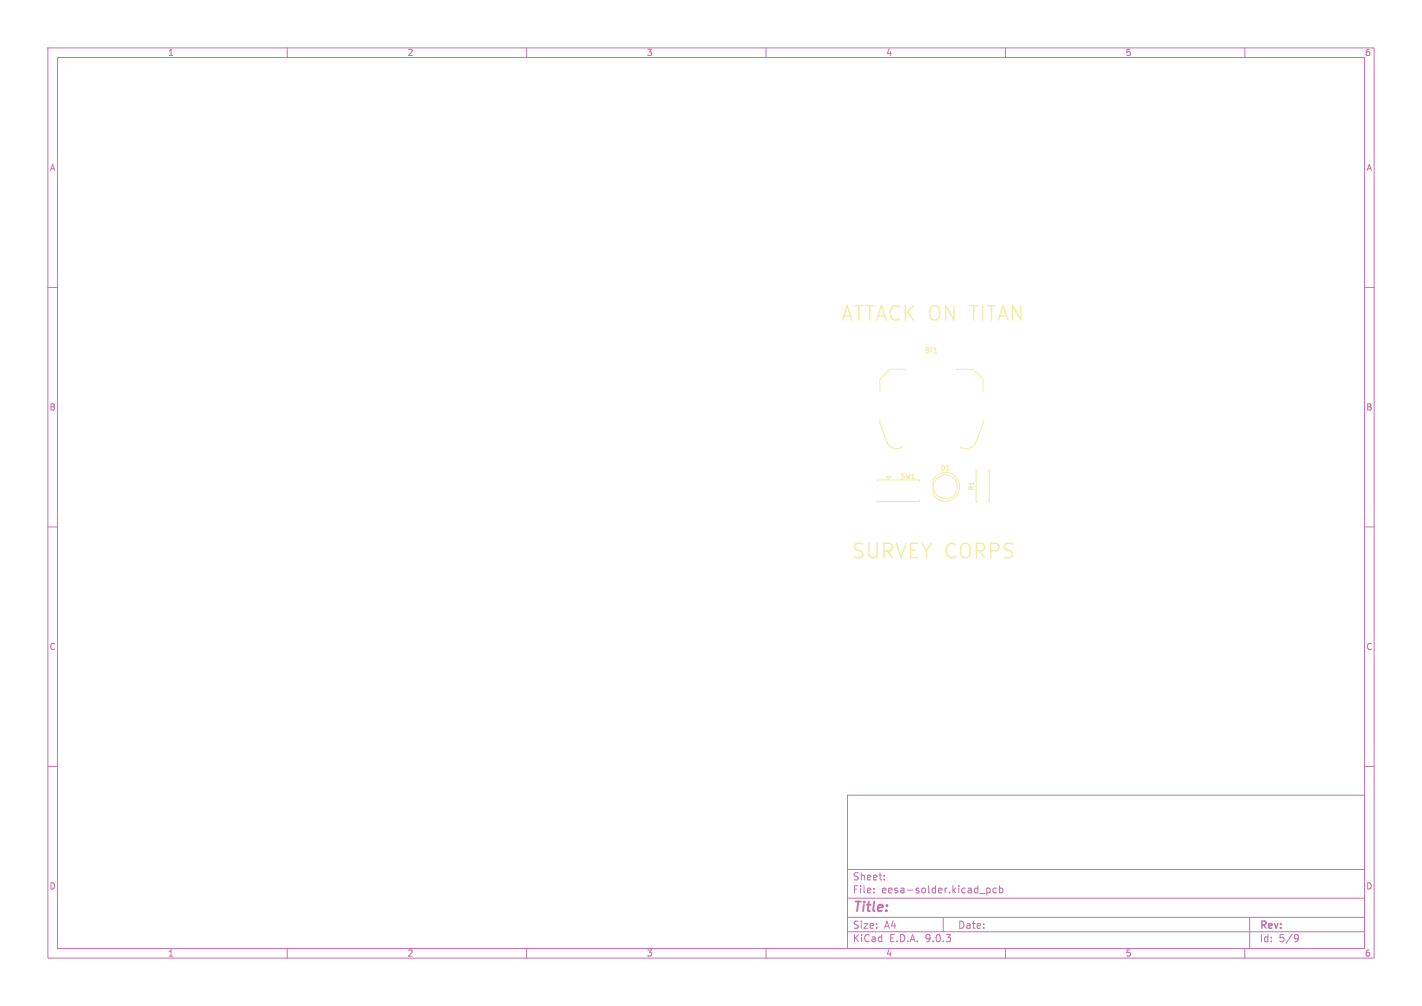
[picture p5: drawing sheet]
<svg xmlns="http://www.w3.org/2000/svg" width="297mm" height="210mm" viewBox="0 0 297 210" stroke-linecap="round" stroke-linejoin="round" font-family="sans-serif">
<defs><g id="words">
<g font-size="4.2" fill="#f2eda1">
<text x="175.5" y="67.2">ATTACK ON TITAN</text>
<text x="177.8" y="116.8">SURVEY CORPS</text>
</g>
<text font-size="2.8" fill="#c872ab" x="178" y="190.9">Title:</text>
<g font-size="2.1" fill="#c872ab">
<text x="178" y="184">Sheet:</text>
<text x="178" y="186.7">File:</text>
<text x="184.1" y="186.7">eesa-solder.kicad_pcb</text>
<text x="178" y="196.9">KiCad</text>
<text x="178" y="194.1">Size:</text>
<text x="184.7" y="194.1">A4</text>
<text x="185.7" y="196.9">E.D.A.</text>
<text x="193.3" y="196.9">9.0.3</text>
<text x="200" y="194.1">Date:</text>
<text x="263" y="194.3">Rev:</text>
<text x="263" y="196.9">Id:</text>
<text x="267.1" y="196.9">5/9</text>
</g>
<g font-size="1.8" fill="#c872ab">
<text x="35" y="11.9">1</text>
<text x="85" y="11.9">2</text>
<text x="135" y="11.9">3</text>
<text x="185" y="11.9">4</text>
<text x="235" y="11.9">5</text>
<text x="285" y="11.9">6</text>
<text x="10.3" y="35.9">A</text>
<text x="285.4" y="35.9">A</text>
<text x="10.3" y="85.9">B</text>
<text x="285.3" y="85.9">B</text>
<text x="10.3" y="135.9">C</text>
<text x="285.3" y="135.9">C</text>
<text x="10.3" y="185.9">D</text>
<text x="285.3" y="185.9">D</text>
<text x="35" y="199.9">1</text>
<text x="85" y="199.9">2</text>
<text x="135" y="199.9">3</text>
<text x="185" y="199.9">4</text>
<text x="235" y="199.9">5</text>
<text x="285" y="199.9">6</text>
</g>
<g font-size="1.4" fill="#f2eda1">
<text x="193.1" y="73.9">BT1</text>
<text x="188" y="100.2">SW1</text>
<text x="196.3" y="98.4">D1</text>
<text x="203.6" y="102.6" transform="rotate(-90 203.6 102.6)">R1</text>
</g>
</g></defs>
<g fill="none" stroke="#c872ab" stroke-width=".21">
<path d="M10 10h277v190h-277zM12 12h273v186h-273zM60 10v2M110 10v2M160 10v2M210 10v2M260 10v2M10 60h2M285 60h2M10 110h2M285 110h2M10 160h2"/>
<path d="M177 166h108v32h-108zM285 160h2M60 198v2M110 198v2M160 198v2M177 194.5h108M177 191.5h108M177 187.5h108M177 181.5h108M182.5 186.3v.1M182.5 185.5v.1M184.7 183.6v.1"/>
<path d="M184.7 182.8v.1M197 191.5v3M204.6 186.5h1.1M206.1 185.4v1.5M206.1 185.5l.4-.1 .3 .3-.1 .6h-.6M208.1 185.5l-.4-.1-.3 .3 .1 .6h.6M208.7 185.5l.5-.1 .3 .3-.2 .6h-.6M208.7 184.9v1.5M210 198v2M260 198v2M261 191.5v6.5M270.6 195.1l.5 .1a.99 .99 0 0 1-.4 1.4h-.2"/>
<path d="M271.2 195.7l-.3 .3h-.3"/>
</g>
<g fill="none" stroke="#f2eda1" stroke-width=".21">
<path d="M189.3 77.1h-3.5l-2 2.1v2.5M199.8 77.1h3.5l2 2.1v2.5M183.8 87.7v.6l1.4 3.9a2.16 2.16 0 0 0 3.3 1M185.2 99.5h.9l-.4 .5zM195.3 99.5a2.99 2.99 0 0 1 4.4 .2 2.99 2.99 0 0 1-.5 4.4 2.99 2.99 0 0 1-4.3-.9v-3.1zM203.9 92.2a2.15 2.15 0 0 1-3.3 1M204.2 98.2h-.3v6.5h.3M205.3 87.7v.6l-1.4 3.9M206.3 98.2h.3v6.5h-.3M183.2 100.5v-.3h8.9v.3M183.2 104.4v.3h8.9v-.3"/>
<circle cx="197.4" cy="101.6" r="2.5"/>
</g>
<use href="#words"/>
</svg>
